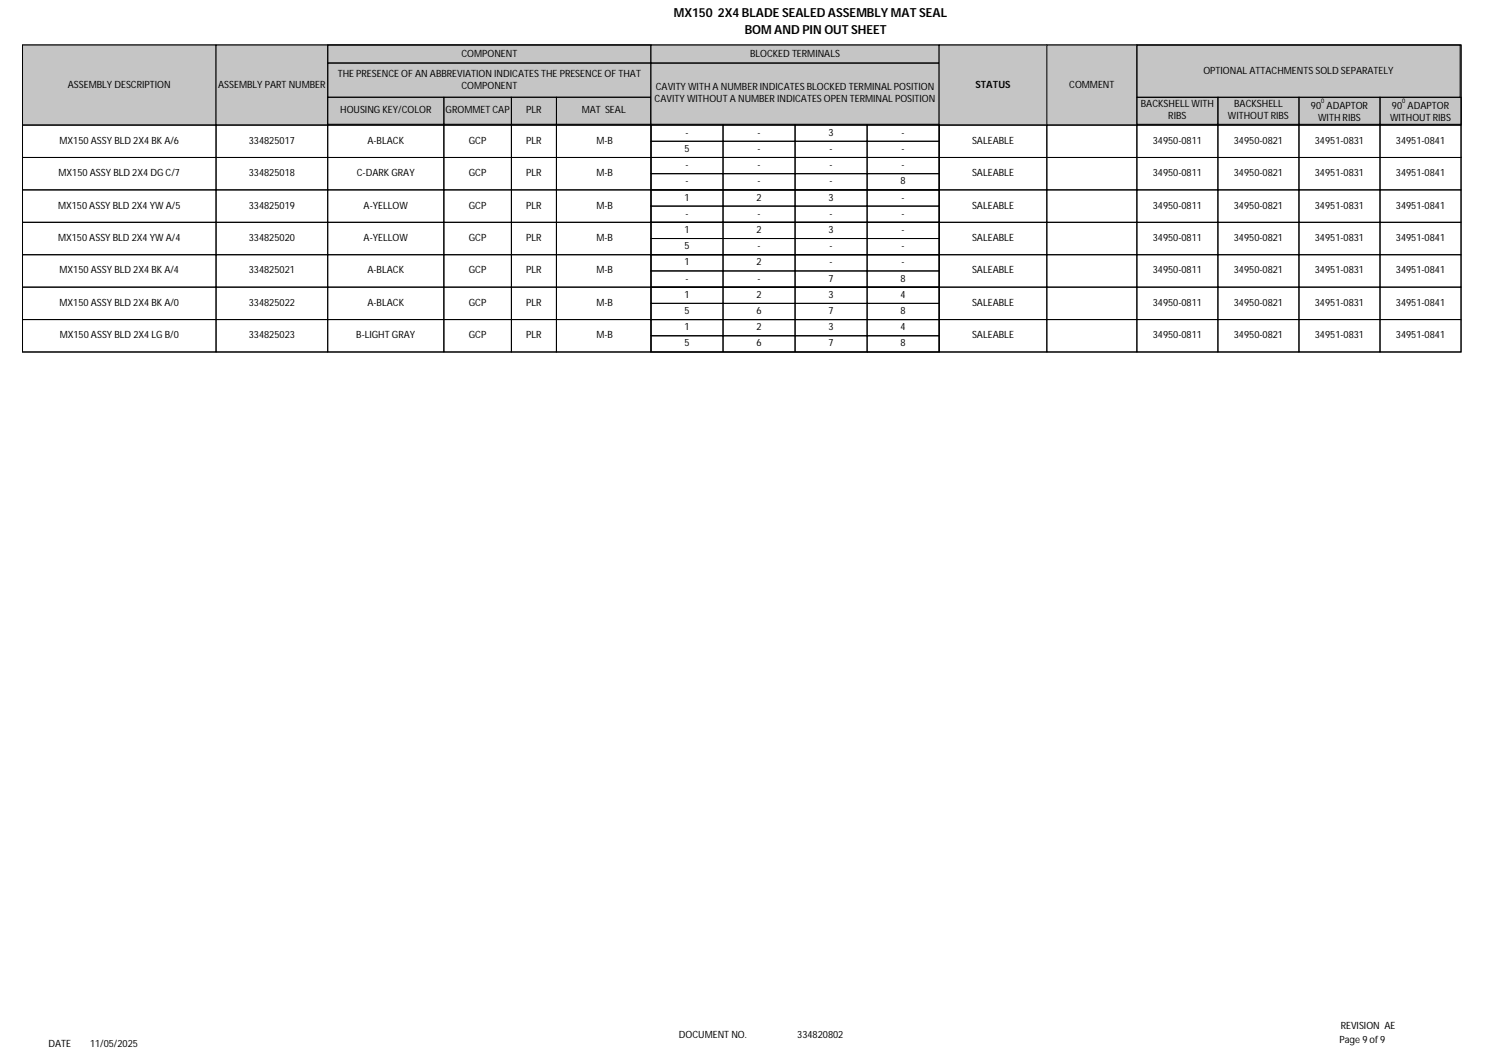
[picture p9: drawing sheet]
<svg xmlns="http://www.w3.org/2000/svg" width="420mm" height="297mm" viewBox="0 0 420 297" stroke-linecap="round" stroke-linejoin="round" font-family="sans-serif">
<defs><g id="words">
<g font-size="3.5">
<text x="190" y="4.7">MX150 2X4 BLADE SEALED ASSEMBLY MAT SEAL</text>
<text x="210" y="9.5">BOM AND PIN OUT SHEET</text>
</g>
<g font-size="2.8">
<text x="130.1" y="15.9">COMPONENT</text>
<text x="211.6" y="16">BLOCKED TERMINALS</text>
<text x="95.3" y="21.6">THE PRESENCE OF AN ABBREVIATION INDICATES THE PRESENCE OF THAT</text>
<text x="339.4" y="20.8">OPTIONAL ATTACHMENTS SOLD SEPARATELY</text>
<text x="19.1" y="24.7">ASSEMBLY DESCRIPTION</text>
<text x="61.5" y="24.7">ASSEMBLY PART NUMBER</text>
<text x="130.1" y="25">COMPONENT</text>
<text x="184.7" y="28.8">CAVITY WITHOUT A NUMBER INDICATES OPEN TERMINAL POSITION</text>
<text x="185" y="25.4">CAVITY WITH A NUMBER INDICATES BLOCKED TERMINAL POSITION</text>
<text x="275.1" y="24.7">STATUS</text>
<text x="301.6" y="24.7">COMMENT</text>
<text x="95.9" y="31.9">HOUSING KEY/COLOR</text>
<text x="125.7" y="31.9">GROMMET CAP</text>
<text x="148.4" y="31.9">PLR</text>
<text x="164.1" y="31.9">MAT SEAL</text>
<text x="321.8" y="30.3">BACKSHELL WITH</text>
<text x="329.5" y="33.6">RIBS</text>
<text x="346.4" y="33.6">WITHOUT RIBS</text>
<text x="348.1" y="30.3">BACKSHELL</text>
<text x="369.8" y="30.7">90 ADAPTOR</text>
<text x="371.8" y="34.1">WITH RIBS</text>
<text x="392.1" y="34.1">WITHOUT RIBS</text>
<text x="392.6" y="30.7">90 ADAPTOR</text>
<text x="16.8" y="40.5">MX150 ASSY BLD 2X4 BK A/6</text>
<text x="70.2" y="40.5">334825017</text>
<text x="103.6" y="40.5">A-BLACK</text>
<text x="132.2" y="40.5">GCP</text>
<text x="148.4" y="40.5">PLR</text>
<text x="168.3" y="40.5">M-B</text>
<text x="193.3" y="38.3">-</text>
<text x="213.7" y="38.3">-</text>
<text x="233.7" y="38.3">3</text>
<text x="254.3" y="38.3">-</text>
<text x="274.2" y="40.5">SALEABLE</text>
<text x="325.2" y="40.5">34950-0811</text>
<text x="348" y="40.5">34950-0821</text>
<text x="370.9" y="40.5">34951-0831</text>
<text x="393.7" y="40.5">34951-0841</text>
<text x="193.1" y="42.8">5</text>
<text x="193.3" y="47.4">-</text>
<text x="213.7" y="42.8">-</text>
<text x="213.7" y="47.4">-</text>
<text x="234" y="42.8">-</text>
<text x="234" y="47.4">-</text>
<text x="254.3" y="42.8">-</text>
<text x="254.3" y="47.4">-</text>
<text x="16.5" y="49.7">MX150 ASSY BLD 2X4 DG C/7</text>
<text x="70.2" y="49.7">334825018</text>
<text x="100.6" y="49.7">C-DARK GRAY</text>
<text x="132.2" y="49.7">GCP</text>
<text x="148.4" y="49.7">PLR</text>
<text x="168.3" y="49.7">M-B</text>
<text x="193.4" y="52">-</text>
<text x="213.7" y="52">-</text>
<text x="234" y="52">-</text>
<text x="254" y="52">8</text>
<text x="274.2" y="49.7">SALEABLE</text>
<text x="325.2" y="49.7">34950-0811</text>
<text x="348" y="49.7">34950-0821</text>
<text x="370.9" y="49.7">34951-0831</text>
<text x="393.7" y="49.7">34951-0841</text>
<text x="16.4" y="58.8">MX150 ASSY BLD 2X4 YW A/5</text>
<text x="70.2" y="58.8">334825019</text>
<text x="102.6" y="58.8">A-YELLOW</text>
<text x="132.2" y="58.8">GCP</text>
<text x="148.4" y="58.8">PLR</text>
<text x="168.3" y="58.8">M-B</text>
<text x="193.1" y="56.6">1</text>
<text x="213.4" y="56.6">2</text>
<text x="233.7" y="56.6">3</text>
<text x="254.3" y="56.6">-</text>
<text x="274.2" y="58.8">SALEABLE</text>
<text x="325.2" y="58.8">34950-0811</text>
<text x="348" y="58.8">34950-0821</text>
<text x="370.9" y="58.8">34951-0831</text>
<text x="393.7" y="58.8">34951-0841</text>
<text x="193.1" y="65.7">1</text>
<text x="193.4" y="61.1">-</text>
<text x="213.4" y="65.7">2</text>
<text x="213.7" y="61.1">-</text>
<text x="233.7" y="65.7">3</text>
<text x="234" y="61.1">-</text>
<text x="254.3" y="61.1">-</text>
<text x="254.3" y="65.7">-</text>
<text x="16.4" y="68">MX150 ASSY BLD 2X4 YW A/4</text>
<text x="70.2" y="68">334825020</text>
<text x="102.6" y="68">A-YELLOW</text>
<text x="132.2" y="68">GCP</text>
<text x="148.4" y="68">PLR</text>
<text x="168.3" y="68">M-B</text>
<text x="193.1" y="70.3">5</text>
<text x="213.7" y="70.3">-</text>
<text x="234" y="70.3">-</text>
<text x="254.3" y="70.3">-</text>
<text x="274.2" y="68">SALEABLE</text>
<text x="325.2" y="68">34950-0811</text>
<text x="348" y="68">34950-0821</text>
<text x="370.9" y="68">34951-0831</text>
<text x="393.7" y="68">34951-0841</text>
<text x="16.8" y="77.1">MX150 ASSY BLD 2X4 BK A/4</text>
<text x="70.2" y="77.1">334825021</text>
<text x="103.6" y="77.1">A-BLACK</text>
<text x="132.2" y="77.1">GCP</text>
<text x="148.4" y="77.1">PLR</text>
<text x="168.3" y="77.1">M-B</text>
<text x="193.1" y="74.8">1</text>
<text x="213.4" y="74.8">2</text>
<text x="234" y="74.8">-</text>
<text x="254.3" y="74.8">-</text>
<text x="274.2" y="77.1">SALEABLE</text>
<text x="325.2" y="77.1">34950-0811</text>
<text x="348" y="77.1">34950-0821</text>
<text x="370.9" y="77.1">34951-0831</text>
<text x="393.7" y="77.1">34951-0841</text>
<text x="193.1" y="84">1</text>
<text x="193.4" y="79.4">-</text>
<text x="213.4" y="84">2</text>
<text x="213.7" y="79.4">-</text>
<text x="233.7" y="79.4">7</text>
<text x="233.7" y="84">3</text>
<text x="254" y="79.4">8</text>
<text x="254" y="84">4</text>
<text x="16.8" y="86.3">MX150 ASSY BLD 2X4 BK A/0</text>
<text x="70.2" y="86.3">334825022</text>
<text x="103.6" y="86.3">A-BLACK</text>
<text x="132.2" y="86.3">GCP</text>
<text x="148.4" y="86.3">PLR</text>
<text x="168.3" y="86.3">M-B</text>
<text x="193.1" y="88.6">5</text>
<text x="213.4" y="88.6">6</text>
<text x="233.7" y="88.6">7</text>
<text x="254" y="88.6">8</text>
<text x="274.2" y="86.3">SALEABLE</text>
<text x="325.2" y="86.3">34950-0811</text>
<text x="348" y="86.3">34950-0821</text>
<text x="370.9" y="86.3">34951-0831</text>
<text x="393.7" y="86.3">34951-0841</text>
<text x="16.8" y="95.4">MX150 ASSY BLD 2X4 LG B/0</text>
<text x="70.2" y="95.4">334825023</text>
<text x="100.5" y="95.4">B-LIGHT GRAY</text>
<text x="132.2" y="95.4">GCP</text>
<text x="148.4" y="95.4">PLR</text>
<text x="168.3" y="95.4">M-B</text>
<text x="193.1" y="93.1">1</text>
<text x="213.4" y="93.1">2</text>
<text x="233.7" y="93.1">3</text>
<text x="254" y="93.1">4</text>
<text x="274.2" y="95.4">SALEABLE</text>
<text x="325.2" y="95.4">34950-0811</text>
<text x="348" y="95.4">34950-0821</text>
<text x="370.9" y="95.4">34951-0831</text>
<text x="393.7" y="95.4">34951-0841</text>
<text x="193.1" y="97.7">5</text>
<text x="213.4" y="97.7">6</text>
<text x="233.7" y="97.7">7</text>
<text x="254" y="97.7">8</text>
<text x="191.5" y="292.8">DOCUMENT NO.</text>
<text x="224.9" y="292.8">334820802</text>
<text x="378.2" y="290.3">REVISION AE</text>
<text x="13.7" y="295.3">DATE</text>
<text x="25.4" y="295.3">11/05/2025</text>
<text x="377.8" y="294.2">Page 9 of 9</text>
</g>
<g font-size="1.8">
<text x="372.7" y="29">0</text>
<text x="395.5" y="29">0</text>
</g>
</g></defs>
<path d="M6.3 12.7h405.8v86.6h-405.8z" fill="none" stroke="#000" stroke-width=".28"/>
<path d="M6.3 12.7h54.6v22.6h-54.6z" fill="#c9c6b8"/>
<path d="M6.3 12.7h54.6v22.6h-54.6z" fill="none" stroke="#000" stroke-width=".28"/>
<path d="M60.9 12.7h31.5v22.6h-31.5z" fill="#c9c6b8"/>
<path d="M60.9 12.7h31.5v22.6h-31.5z" fill="none" stroke="#000" stroke-width=".28"/>
<path d="M92.4 12.7h91.2v22.6h-91.2z" fill="#c9c6b8"/>
<path d="M92.4 12.7h91.2v22.6h-91.2zM92.5 12.7h91.1v5.1h-91.1zM92.5 17.8h91.1v9.6h-91.1zM92.4 27.4h32.8v7.7h-32.8zM125.2 27.4h19.1v7.7h-19.1zM144.3 27.4h12.7v7.7h-12.7zM157 27.4h26.6v7.7h-26.6z" fill="none" stroke="#000" stroke-width=".28"/>
<path d="M183.6 12.7h81.3v22.6h-81.3z" fill="#c9c6b8"/>
<path d="M183.6 12.7h81.3v5.1h-81.3zM183.6 17.8h81.3v17.3h-81.3z" fill="none" stroke="#000" stroke-width=".28"/>
<path d="M264.9 12.7h30.4v22.6h-30.4z" fill="#c9c6b8"/>
<path d="M264.9 12.7h30.4v22.6h-30.4z" fill="none" stroke="#000" stroke-width=".28"/>
<path d="M295.3 12.7h25.4v22.6h-25.4z" fill="#c9c6b8"/>
<path d="M295.3 12.7h25.4v22.6h-25.4z" fill="none" stroke="#000" stroke-width=".28"/>
<path d="M320.7 12.7h91.4v22.6h-91.4z" fill="#c9c6b8"/>
<g fill="none" stroke="#000" stroke-width=".28">
<path d="M320.7 12.7h91.4v22.6h-91.4zM320.7 12.7h91.2v14.7h-91.2zM6.3 35.3h54.6v9.1h-54.6zM60.9 35.3h31.5v9.1h-31.5zM92.4 35.3h32.8v9.1h-32.8zM125.2 35.3h19.1v9.1h-19.1zM144.3 35.3h12.7v9.1h-12.7zM157 35.3h26.6v9.1h-26.6zM183.6 35.3h81.3v9.1h-81.3zM183.6 35.3h20.3v4.5h-20.3zM183.6 39.8h20.3v4.6h-20.3zM203.9 35.3h20.4v4.5h-20.4z"/>
<path d="M203.9 39.8h20.4v4.6h-20.4zM224.3 35.3h20.3v4.5h-20.3zM224.3 39.8h20.3v4.6h-20.3zM244.6 35.3h20.3v4.5h-20.3zM244.6 39.8h20.3v4.6h-20.3zM264.9 35.3h30.4v9.1h-30.4zM295.3 35.3h25.4v9.1h-25.4zM320.7 27.4h22.8v7.7h-22.8zM320.7 35.3h22.8v9.1h-22.8zM343.5 27.4h22.9v7.7h-22.9zM343.5 35.3h22.9v9.1h-22.9zM366.4 27.4h22.9v7.7h-22.9z"/>
<path d="M366.4 35.3h22.9v9.1h-22.9zM389.3 27.4h22.8v7.7h-22.8zM389.3 35.3h22.8v9.1h-22.8zM6.3 44.4h54.6v9.2h-54.6zM6.3 53.6h54.6v9.1h-54.6zM60.9 44.4h31.5v9.2h-31.5zM60.9 53.6h31.5v9.1h-31.5zM92.4 44.4h32.8v9.2h-32.8zM92.4 53.6h32.8v9.1h-32.8zM125.2 44.4h19.1v9.2h-19.1zM125.2 53.6h19.1v9.1h-19.1zM144.3 44.4h12.7v9.2h-12.7z"/>
<path d="M144.3 53.6h12.7v9.1h-12.7zM157 44.4h26.6v9.2h-26.6zM157 53.6h26.6v9.1h-26.6zM183.6 44.4h81.3v9.2h-81.3zM183.6 44.4h20.3v4.6h-20.3zM183.6 53.6h81.3v9.1h-81.3zM183.6 53.6h20.3v4.5h-20.3zM183.6 49h20.3v4.6h-20.3zM183.6 58.1h20.3v4.6h-20.3zM203.9 44.4h20.4v4.6h-20.4zM203.9 49h20.4v4.6h-20.4zM203.9 53.6h20.4v4.5h-20.4z"/>
<path d="M203.9 58.1h20.4v4.6h-20.4zM224.3 44.4h20.3v4.6h-20.3zM224.3 49h20.3v4.6h-20.3zM224.3 53.6h20.3v4.5h-20.3zM224.3 58.1h20.3v4.6h-20.3zM244.6 44.4h20.3v4.6h-20.3zM244.6 49h20.3v4.6h-20.3zM244.6 53.6h20.3v4.5h-20.3zM244.6 58.1h20.3v4.6h-20.3zM264.9 44.4h30.4v9.2h-30.4zM264.9 53.6h30.4v9.1h-30.4zM295.3 44.4h25.4v9.2h-25.4z"/>
<path d="M295.3 53.6h25.4v9.1h-25.4zM320.7 44.4h22.8v9.2h-22.8zM320.7 53.6h22.8v9.1h-22.8zM343.5 44.4h22.9v9.2h-22.9zM343.5 53.6h22.9v9.1h-22.9zM366.4 44.4h22.9v9.2h-22.9zM366.4 53.6h22.9v9.1h-22.9zM389.3 44.4h22.8v9.2h-22.8zM389.3 53.6h22.8v9.1h-22.8zM6.3 62.7h54.6v9.1h-54.6zM6.3 71.8h54.6v9.2h-54.6zM60.9 62.7h31.5v9.1h-31.5z"/>
<path d="M60.9 71.8h31.5v9.2h-31.5zM92.4 62.7h32.8v9.1h-32.8zM92.4 71.8h32.8v9.2h-32.8zM125.2 62.7h19.1v9.1h-19.1zM125.2 71.8h19.1v9.2h-19.1zM144.3 62.7h12.7v9.1h-12.7zM144.3 71.8h12.7v9.2h-12.7zM157 62.7h26.6v9.1h-26.6zM157 71.8h26.6v9.2h-26.6zM183.6 62.7h81.3v9.1h-81.3zM183.6 62.7h20.3v4.6h-20.3zM183.6 71.8h81.3v9.2h-81.3z"/>
<path d="M183.6 71.8h20.3v4.6h-20.3zM183.6 67.3h20.3v4.5h-20.3zM183.6 76.4h20.3v4.6h-20.3zM203.9 62.7h20.4v4.6h-20.4zM203.9 67.3h20.4v4.5h-20.4zM203.9 71.8h20.4v4.6h-20.4zM203.9 76.4h20.4v4.6h-20.4zM224.3 62.7h20.3v4.6h-20.3zM224.3 67.3h20.3v4.5h-20.3zM224.3 71.8h20.3v4.6h-20.3zM224.3 76.4h20.3v4.6h-20.3zM244.6 62.7h20.3v4.6h-20.3z"/>
<path d="M244.6 67.3h20.3v4.5h-20.3zM244.6 71.8h20.3v4.6h-20.3zM244.6 76.4h20.3v4.6h-20.3zM264.9 62.7h30.4v9.1h-30.4zM264.9 71.8h30.4v9.2h-30.4zM295.3 62.7h25.4v9.1h-25.4zM295.3 71.8h25.4v9.2h-25.4zM320.7 62.7h22.8v9.1h-22.8zM320.7 71.8h22.8v9.2h-22.8zM343.5 62.7h22.9v9.1h-22.9zM343.5 71.8h22.9v9.2h-22.9zM366.4 62.7h22.9v9.1h-22.9z"/>
<path d="M366.4 71.8h22.9v9.2h-22.9zM389.3 62.7h22.8v9.1h-22.8zM389.3 71.8h22.8v9.2h-22.8zM6.3 81h54.6v9.1h-54.6zM6.3 90.1h54.6v9.2h-54.6zM60.9 81h31.5v9.1h-31.5zM60.9 90.1h31.5v9.2h-31.5zM92.4 81h32.8v9.1h-32.8zM92.4 90.1h32.8v9.2h-32.8zM125.2 81h19.1v9.1h-19.1zM125.2 90.1h19.1v9.2h-19.1zM144.3 81h12.7v9.1h-12.7z"/>
<path d="M144.3 90.1h12.7v9.2h-12.7zM157 81h26.6v9.1h-26.6zM157 90.1h26.6v9.2h-26.6zM183.6 81h81.3v9.1h-81.3zM183.6 81h20.3v4.6h-20.3zM183.6 90.1h81.3v9.2h-81.3zM183.6 90.1h20.3v4.6h-20.3zM183.6 85.6h20.3v4.5h-20.3zM183.6 94.7h20.3v4.6h-20.3zM203.9 81h20.4v4.6h-20.4zM203.9 85.6h20.4v4.5h-20.4zM203.9 90.1h20.4v4.6h-20.4z"/>
<path d="M203.9 94.7h20.4v4.6h-20.4zM224.3 81h20.3v4.6h-20.3zM224.3 85.6h20.3v4.5h-20.3zM224.3 90.1h20.3v4.6h-20.3zM224.3 94.7h20.3v4.6h-20.3zM244.6 81h20.3v4.6h-20.3zM244.6 85.6h20.3v4.5h-20.3zM244.6 90.1h20.3v4.6h-20.3zM244.6 94.7h20.3v4.6h-20.3zM264.9 81h30.4v9.1h-30.4zM264.9 90.1h30.4v9.2h-30.4zM295.3 81h25.4v9.1h-25.4z"/>
<path d="M295.3 90.1h25.4v9.2h-25.4zM320.7 81h22.8v9.1h-22.8zM320.7 90.1h22.8v9.2h-22.8zM343.5 81h22.9v9.1h-22.9zM343.5 90.1h22.9v9.2h-22.9zM366.4 81h22.9v9.1h-22.9zM366.4 90.1h22.9v9.2h-22.9zM389.3 81h22.8v9.1h-22.8zM389.3 90.1h22.8v9.2h-22.8z"/>
</g>
<use href="#words"/>
</svg>
